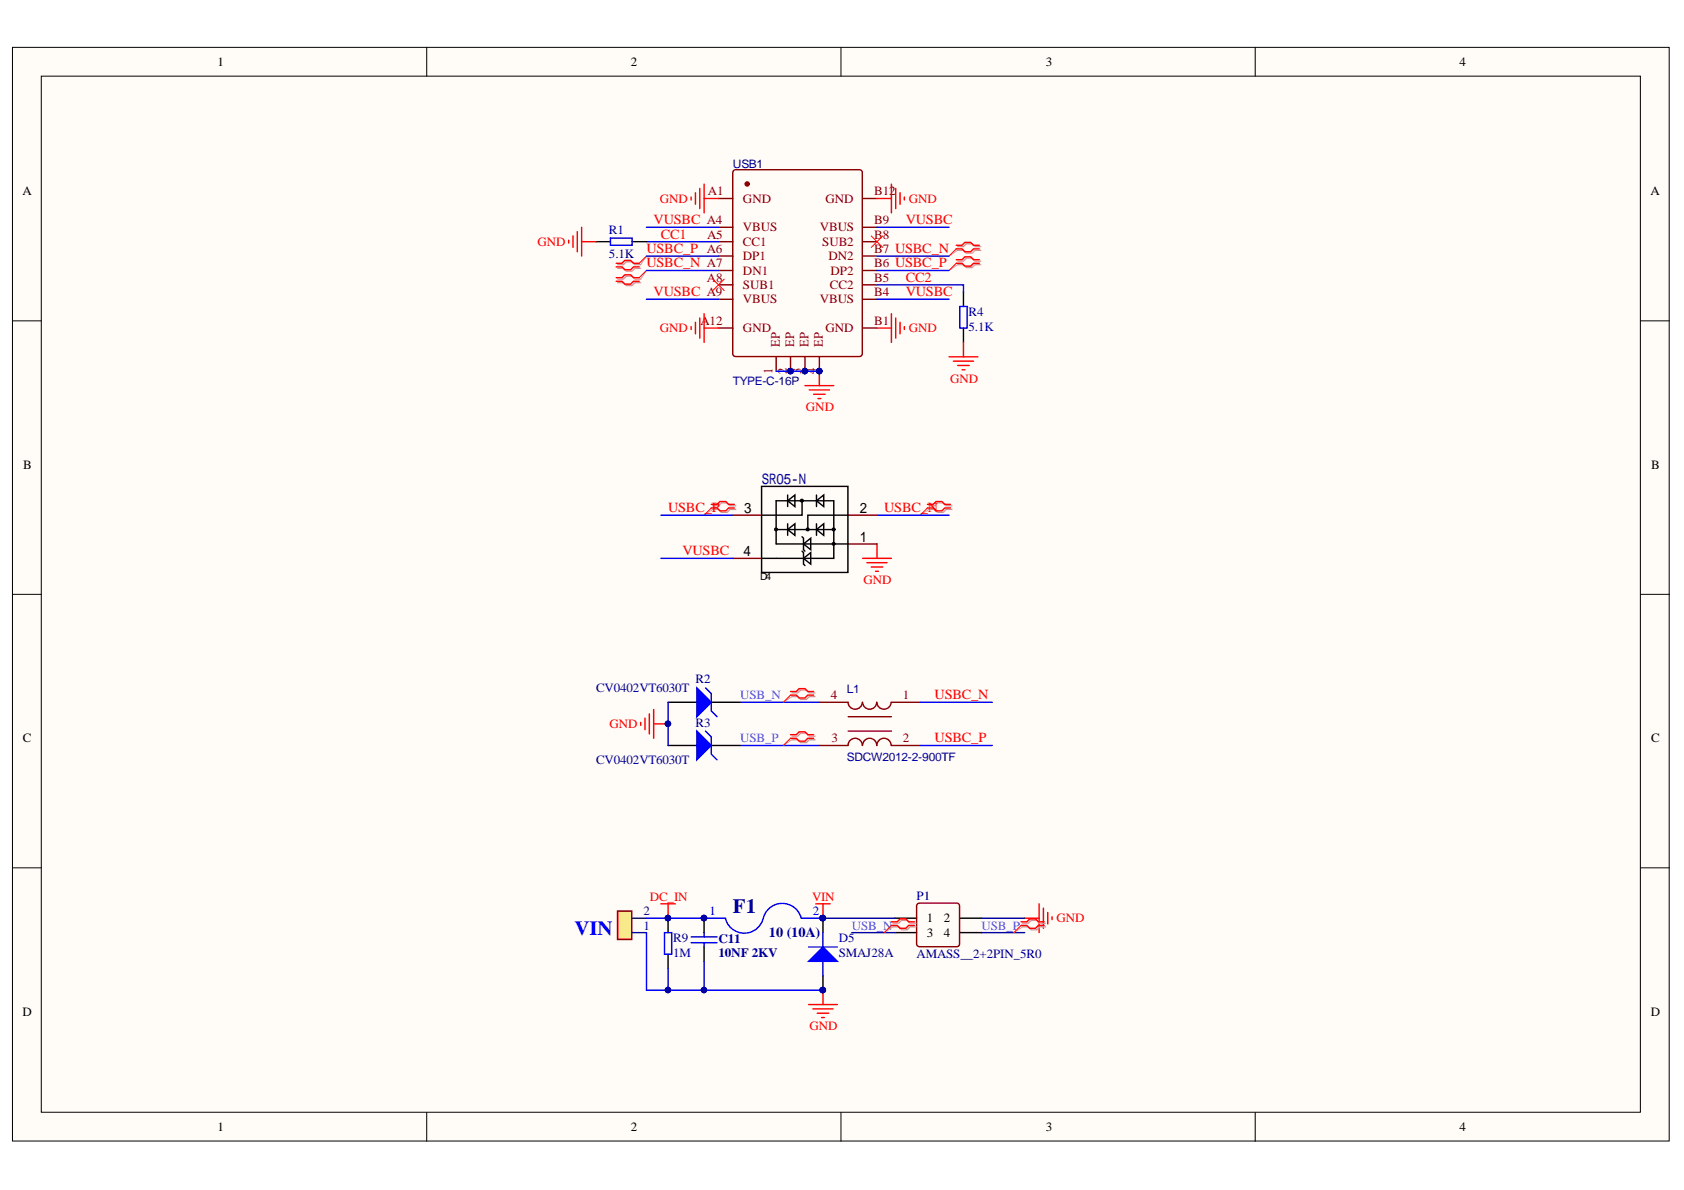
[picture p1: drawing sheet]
<svg xmlns="http://www.w3.org/2000/svg" width="297mm" height="210mm" viewBox="0 0 297 210" stroke-linecap="round" stroke-linejoin="round" font-family="sans-serif">
<defs><g id="words">
<text font-size="3.6" fill="#000080" x="129.3" y="161.1">F1</text>
<text font-size="3.6" fill="#00f" x="101.3" y="164.9">VIN</text>
<g font-size="2.5" fill="#f00">
<text x="115.3" y="39.5">VUSBC A4</text>
<text x="159.8" y="39.5">VUSBC</text>
<text x="114" y="47.2">USBC_N A7</text>
<text x="114" y="44.6">USBC_P A6</text>
<text x="116.6" y="42.1">CC1</text>
<text x="115.3" y="52.2">VUSBC A9</text>
<text x="159.8" y="49.7">CC2</text>
<text x="159.8" y="52.2">VUSBC</text>
<text x="117.8" y="90.3">USBC_P</text>
<text x="156" y="90.3">USBC_N</text>
<text x="120.4" y="97.9">VUSBC</text>
<text x="164.9" y="123.3">USBC_N</text>
<text x="164.9" y="130.9">USBC_P</text>
</g>
<g font-size="2.5" fill="#000080">
<text x="134.4" y="85.4">SR05-N</text>
<text x="135.6" y="165.2">10 (10A)</text>
</g>
<g font-size="2.3" fill="#800">
<text x="136.3" y="65.9" transform="rotate(-90 136.3 65.9)">1</text>
<text x="137.5" y="61.2" transform="rotate(-90 137.5 61.2)">EP</text>
<text x="140.1" y="61.2" transform="rotate(-90 140.1 61.2)">EP</text>
<text x="141.3" y="65.9" transform="rotate(-90 141.3 65.9)">3</text>
<text x="142.6" y="61.2" transform="rotate(-90 142.6 61.2)">EP</text>
<text x="145.2" y="61.2" transform="rotate(-90 145.2 61.2)">EP</text>
<text x="138.8" y="66" transform="rotate(-90 138.8 66)">2</text>
<text x="143.9" y="66" transform="rotate(-90 143.9 66)">4</text>
</g>
<g font-size="2.3" fill="#000080">
<text x="126.7" y="166.3">C11</text>
<text x="126.7" y="168.8">10NF 2KV</text>
</g>
<g font-size="2.2">
<text x="38.3" y="11.6">1</text>
<text x="111.3" y="11.6">2</text>
<text x="184.5" y="11.6">3</text>
<text x="257.4" y="11.6">4</text>
<text x="4" y="34.5">A</text>
<text x="291.1" y="34.5">A</text>
<text x="4.1" y="82.7">B</text>
<text x="291.3" y="82.7">B</text>
<text x="4.1" y="130.9">C</text>
<text x="291.3" y="130.9">C</text>
<text x="163.5" y="162.7">1</text>
<text x="163.5" y="165.2">3</text>
<text x="166.5" y="162.7">2</text>
<text x="166.5" y="165.2">4</text>
<text x="4" y="179.2">D</text>
<text x="291.2" y="179.2">D</text>
<text x="38.3" y="199.5">1</text>
<text x="111.3" y="199.5">2</text>
<text x="184.5" y="199.5">3</text>
<text x="257.4" y="199.5">4</text>
</g>
<g font-size="2.2" fill="#f00">
<text x="116.4" y="35.7">GND</text>
<text x="160.3" y="35.7">GND</text>
<text x="94.8" y="43.4">GND</text>
<text x="116.4" y="58.6">GND</text>
<text x="160.3" y="58.6">GND</text>
<text x="167.6" y="67.5">GND</text>
<text x="142.2" y="72.6">GND</text>
<text x="152.3" y="103">GND</text>
<text x="107.5" y="128.4">GND</text>
<text x="114.6" y="158.9">DC_IN</text>
<text x="143.2" y="158.9">VIN</text>
<text x="186.3" y="162.7">GND</text>
<text x="142.8" y="181.7">GND</text>
</g>
<g font-size="2.2" fill="#800">
<text x="124.9" y="34.5">A1</text>
<text x="131.1" y="35.7">GND</text>
<text x="145.6" y="35.7">GND</text>
<text x="154.2" y="34.5">B12</text>
<text x="131.1" y="40.8">VBUS</text>
<text x="144.6" y="40.8">VBUS</text>
<text x="154.2" y="39.5">B9</text>
<text x="124.7" y="42.1">A5</text>
<text x="131.1" y="45.9">DP1</text>
<text x="131.1" y="43.4">CC1</text>
<text x="145" y="43.4">SUB2</text>
<text x="146.1" y="45.9">DN2</text>
<text x="154.2" y="42.1">B8</text>
<text x="154.2" y="44.6">B7 USBC_N</text>
<text x="154.2" y="47.2">B6 USBC_P</text>
<text x="124.7" y="49.7">A8</text>
<text x="131.1" y="53.5">VBUS</text>
<text x="131.1" y="51">SUB1</text>
<text x="131.1" y="48.4">DN1</text>
<text x="144.6" y="53.5">VBUS</text>
<text x="146.4" y="51">CC2</text>
<text x="146.5" y="48.4">DP2</text>
<text x="154.2" y="49.7">B5</text>
<text x="154.2" y="52.2">B4</text>
<text x="123.6" y="57.3">A12</text>
<text x="131.1" y="58.6">GND</text>
<text x="145.6" y="58.6">GND</text>
<text x="154.2" y="57.3">B1</text>
<text x="146.6" y="123.3">4</text>
<text x="159.3" y="123.3">1</text>
<text x="146.7" y="130.9">3</text>
<text x="159.3" y="130.9">2</text>
</g>
<g font-size="2.2" fill="#000080">
<text x="107.4" y="41.2">R1</text>
<text x="107.4" y="45.5">5.1K</text>
<text x="170.8" y="55.8">R4</text>
<text x="170.8" y="58.3">5.1K</text>
<text x="105.1" y="122.1">CV0402VT6030T</text>
<text x="122.7" y="120.5">R2</text>
<text x="122.7" y="128.2">R3</text>
<text x="105.1" y="134.8">CV0402VT6030T</text>
<text x="161.7" y="158.7">P1</text>
<text x="118.7" y="166.2">R9</text>
<text x="148" y="166.2">D5</text>
<text x="118.7" y="168.8">1M</text>
<text x="148" y="168.8">SMAJ28A</text>
<text x="161.7" y="169">AMASS__2+2PIN_5R0</text>
</g>
<g font-size="2.2" fill="#90f">
<text x="130.5" y="123.3">USB_N</text>
<text x="130.5" y="130.9">USB_P</text>
<text x="150.2" y="164">USB_N</text>
<text x="173.1" y="164">USB_P</text>
</g>
<g font-size="2.2" fill="#11037f">
<text x="113.5" y="161.4">2</text>
<text x="113.5" y="164">1</text>
</g>
<g font-size="2.2" fill="#00f">
<text x="125.2" y="161.4">1</text>
<text x="143.4" y="161.4">2</text>
</g>
<g font-size="2.1" fill="#000080">
<text x="129.3" y="29.6">USB1</text>
<text x="129.3" y="67.9">TYPE-C-16P</text>
<text x="149.4" y="122.2">L1</text>
<text x="149.4" y="134.2">SDCW2012-2-900TF</text>
</g>
<text font-size="1.8" x="134.1" y="102.3">D4</text>
</g></defs>
<g fill="#fffcf8" stroke="#000" stroke-width=".18">
<path d="M2.2 8.4h292.2v192.9h-292.2z"/>
<path d="M7.3 13.4h282v182.8h-282z"/>
</g>
<path d="M75.3 8.4v5M148.3 8.4v5M221.4 8.4v5M2.2 56.6h5.1M289.4 56.6h5.1M2.2 104.8h5.1M289.4 104.8h5.1M2.2 153.1h5.1M289.4 153.1h5.1M75.3 196.2v5.1M148.3 196.2v5.1M221.4 196.2v5.1" fill="none" stroke="#000" stroke-width=".18"/>
<path d="M116.6 90.9h12.7M116.6 98.5h12.7M154.7 90.9h12.7M130.5 131.5h14M130.5 123.9h14M162.3 131.5h12.7M162.3 123.9h12.7M142.6 167h5.1M145.2 164.5v2.5M145.2 169.6v2.5" fill="none" stroke="#00f" stroke-width=".25"/>
<g fill="none" stroke="#f00" stroke-width=".25">
<path d="M125.5 89h1l.5-.5h1l.5 .5h1M125.5 89.6h1l.5 .5h1l.5-.5h1M152.2 98.5h5M152.9 99.2h3.6M154.7 95.9v2.6M163.6 89h1l.5-.5h1l.5 .5h1.1M163.6 89.6h1l.5 .5h1l.5-.5h1.1M153.7 100h2M154.4 100.8h.5M113 127.4v.5M113.8 126.7v2M114.5 125.9v3.6"/>
<path d="M115.3 125.1v5.1M115.3 127.7h2.5M139.4 122h1.1l.5-.5h1l.5 .5h1M139.4 122.6h1.1l.5 .5h1l.5-.5h1M139.4 129.6h1.1l.5-.5h1l.5 .5h1M139.4 130.2h1.1l.5 .5h1l.5-.5h1M116.6 159.4h2.5M117.8 159.4v2.6M183.3 159.4v5.1M180.7 162h2.6M184 160.2v3.5M184.8 160.9v2.1"/>
<path d="M185.6 161.7v.5"/>
</g>
<g fill="#000080" stroke="#000080" stroke-width=".18">
<circle cx="117.8" cy="127.7" r=".48"/>
<circle cx="117.8" cy="161.9" r=".48"/>
<circle cx="145.1" cy="174.6" r=".49"/>
<circle cx="145.1" cy="161.9" r=".49"/>
</g>
<g fill="none" stroke="#800" stroke-width=".25">
<path d="M129.3 90.9h5.1M129.3 98.5h5.1M149.6 95.9h5.1M149.6 90.9h5.1M144.5 123.9h5.1M144.5 131.5h5.1M149.6 126.4h7.6M149.6 129h7.6M152.1 123.9a1.26 1.26 0 0 1-1.3 1.2 1.26 1.26 0 0 1-1.2-1.2M152.1 131.5a1.26 1.26 0 0 0-1.3-1.3 1.26 1.26 0 0 0-1.2 1.3M157.2 123.9a1.26 1.26 0 0 1-1.3 1.2 1.26 1.26 0 0 1-1.2-1.2 1.26 1.26 0 0 1-1.3 1.2 1.26 1.26 0 0 1-1.2-1.2M157.2 131.5a1.27 1.27 0 0 0-1.3-1.3 1.27 1.27 0 0 0-1.3 1.3 1.25 1.25 0 0 0-1.2-1.3 1.25 1.25 0 0 0-1.2 1.3"/>
<path d="M157.2 123.9h5.1M157.2 131.5h5.1M161.8 159.5l.4-.2 6.8 .1 .3 .4-.1 6.9-.5 .3-6.8-.1-.2-.4z"/>
</g>
<path d="M125.7 89.2h1l.5-.5h1.1l.5 .5h1M125.7 89.9h1l.5 .5h1.1l.5-.5h1M163.8 89.2h1.1l.5-.5h1l.5 .5h1M163.8 89.9h1.1l.5 .5h1l.5-.5h1M139.7 122.2h1l.5-.5h1l.5 .5h1.1M139.7 122.9h1l.5 .5h1l.5-.5h1.1M139.7 129.8h1l.5-.5h1l.5 .5h1.1M139.7 130.5h1l.5 .5h1l.5-.5h1.1" fill="none" stroke="#d0a19e" stroke-width=".25"/>
<path d="M125.7 89.9l-1.5 1M163.8 89.9l-1.5 1M139.7 122.9l-1.5 1M139.7 130.5l-1.5 1" fill="none" stroke="#d0a19e" stroke-width=".18"/>
<path d="M125.5 89.6l-1.3 1.3M163.6 89.6l-1.3 1.3M139.4 122.6l-1.2 1.3M139.4 130.2l-1.2 1.3" fill="none" stroke="#f00" stroke-width=".18"/>
<g fill="none" stroke="#000" stroke-width=".25">
<path d="M134.3 85.8h15.3v15.2h-15.3zM136.9 93.4h10.2M136.9 88.3h10.2v7.6h-10.2zM138.9 93.4l1.3-1v2zM138.9 88.3l1.3-1v2zM138.9 87.3v2M138.9 92.4v2M141.5 94.7l.2 .2v2.1l.3 .2M141.5 88.3v2.6h-7.1M141.5 97.2l.2 .3v2l.3 .3M141.7 95.9l1.3-1v2.1zM141.7 98.5l1.3-1v2z"/>
<path d="M144 93.4l1.3-1v2zM144 88.3l1.3-1v2zM144 87.3v2M144 92.4v2M147.1 95.9h2.5M147.1 95.9v2.6h-12.7M149.6 90.9h-7.1v2.5M145.2 162v2.5M145.2 172.1v2.6M157.9 162h3.8M157.9 164.5h3.8M169.3 162h3.8"/>
<path d="M169.3 164.5h3.8"/>
<circle cx="136.9" cy="93.4" r=".23"/>
<circle cx="141.4" cy="88.3" r=".24"/>
<circle cx="142.5" cy="93.4" r=".23"/>
<circle cx="147" cy="95.9" r=".23"/>
<circle cx="147" cy="93.4" r=".23"/>
</g>
<path d="M150.2 164.5h7.7M173.1 164.5h7.6M173.1 162h7.6" fill="none" stroke="#000080" stroke-width=".25"/>
<path d="M142.6 169.6l2.6-2.6 2.5 2.6z" fill="#00f"/>
<g fill="none" stroke="#00f" stroke-width=".25">
<path d="M107.7 42h3.8v1.3h-3.8zM114 45.2h12.7M114 47.7h12.7M114 52.8h12.7M114 40.1h12.7M114 42.6h12.7M154.7 50.2h15.2v1.3M154.7 45.2h12.7M154.7 47.7h12.7M154.7 52.8h12.7M154.7 40.1h12.7M169.3 54.1h1.3v3.8h-1.3z"/>
<path d="M136.9 65.5h7.6M124.2 162h3.8M128 162a3.4 3.4 0 0 0 3.2 2.6 3.4 3.4 0 0 0 3.4-2.4M141.3 161.9a3.4 3.4 0 0 0-3.4-2.6 3.4 3.4 0 0 0-3.3 2.8M141.3 162h3.9M142.6 169.6l2.6-2.6 2.5 2.6z"/>
</g>
<g fill="#000080" stroke="#000080" stroke-width=".18">
<circle cx="145.1" cy="174.6" r=".49"/>
<circle cx="145.1" cy="161.9" r=".49"/>
<circle cx="124.2" cy="161.9" r=".48"/>
<circle cx="139.4" cy="65.5" r=".48"/>
<circle cx="142" cy="65.5" r=".48"/>
<circle cx="144.5" cy="65.5" r=".48"/>
</g>
<g fill="none" stroke="#f00" stroke-width=".25">
<path d="M121.9 34.8v.5M122.7 34v2M123.4 33.2v3.6M124.2 32.5v5.1M124.2 35h2.5M154.7 35h2.5M157.2 32.5v5.1M158 33.2v3.6M158.8 34v2M159.5 34.8v.5M100.3 42.4v.5M101.1 41.6v2"/>
<path d="M101.8 40.9v3.5M102.6 40.1v5.1M102.6 42.6h2.5M108.7 49.6h1l.5 .5h1l.5-.5h1.1M108.7 49h1l.5-.5h1l.5 .5h1.1M108.7 47.1h1l.5 .5h1l.5-.5h1.1M108.7 46.4h1l.5-.5h1l.5 .5h1.1M121.9 57.6v.5M122.7 56.8v2.1M123.4 56.1v3.5M124.2 55.3v5.1M124.2 57.9h2.5"/>
<path d="M154.7 57.9h2.5M157.2 55.3v5.1M158 56.1v3.5M158.8 56.8v2.1M159.5 57.6v.5M168.7 43.3h1l.5-.5h1l.5 .5h1M168.7 43.9h1l.5 .5h1l.5-.5h1M168.7 45.8h1l.5-.5h1l.5 .5h1M168.7 46.4h1l.5 .5h1l.5-.5h1M142 68h5.1M142.7 68.8h3.6M143.5 69.5h2"/>
<path d="M144.3 70.3h.5M144.5 65.5v2.5M167.4 62.9h5.1M168.2 63.7h3.5M168.9 64.5h2.1M169.7 65.2h.5M169.9 60.4v2.5M142.6 177.2h5.1M143.4 178h3.5M144.1 178.7h2.1M144.9 179.5h.5M145.2 174.7v2.5"/>
<path d="M157.2 162.6h1.1l.5-.5h1l.5 .5h1M157.2 163.2h1.1l.5 .5h1l.5-.5h1M180.1 162.6h1l.5-.5h1l.6 .5h1M180.1 163.2h1l.5 .5h1l.6-.5h1"/>
</g>
<path d="M108.9 49.9h1.1l.5 .5h1l.5-.5h1M108.9 49.2h1.1l.5-.5h1l.5 .5h1M108.9 47.3h1.1l.5 .5h1l.5-.5h1M108.9 46.7h1.1l.5-.5h1l.5 .5h1M168.9 43.5h1l.6-.5h1l.5 .5h1M168.9 44.2h1l.6 .5h1l.5-.5h1M168.9 46.1h1l.6-.5h1l.5 .5h1M168.9 46.7h1l.6 .5h1l.5-.5h1M157.5 162.9h1l.5-.6h1l.5 .6h1.1M157.5 163.5h1l.5 .5h1l.5-.5h1.1M180.4 162.9h1l.5-.6h1l.5 .6h1M180.4 163.5h1l.5 .5h1l.5-.5h1" fill="none" stroke="#d0a19e" stroke-width=".25"/>
<path d="M114 47.7l-1 1.5M114 45.2l-1 1.5M168.9 44.2l-1.5 1M168.9 46.7l-1.5 1M157.5 163.5l-1.5 1M180.4 163.5l-1.6 1" fill="none" stroke="#d0a19e" stroke-width=".18"/>
<path d="M114 47.7l-1.2 1.3M114 45.2l-1.2 1.2M125.7 49.2l2.1 2.1M127.8 49.2l-2.1 2.1M153.7 41.6l2 2M155.7 41.6l-2 2M168.7 43.9l-1.3 1.3M168.7 46.4l-1.3 1.3M157.2 163.2l-1.2 1.3M180.1 163.2l-1.3 1.3" fill="none" stroke="#f00" stroke-width=".18"/>
<g fill="none" stroke="#800" stroke-width=".25">
<path d="M126.7 35h2.6M129.3 30.2l.5-.3h21.8l.4 .3 .1 32.2-.3 .4-22 .1-.5-.3zM152.2 35h2.5M126.7 57.9h2.6M126.7 52.8h2.6M126.7 50.2h2.6M126.7 47.7h2.6M126.7 45.2h2.6M126.7 42.6h2.6M126.7 40.1h2.6M152.2 57.9h2.5M152.2 52.8h2.5"/>
<path d="M152.2 50.2h2.5M152.2 47.7h2.5M152.2 45.2h2.5M152.2 42.6h2.5M152.2 40.1h2.5M136.9 62.9v2.6M139.4 62.9v2.6M142 62.9v2.6M144.5 62.9v2.6"/>
</g>
<circle cx="131.8" cy="32.4" r=".36" fill="#800" stroke="#800" stroke-width=".25"/>
<path d="M105.1 42.6h2.6M111.5 42.6h2.5M169.9 51.5v2.6M169.9 57.9v2.5" fill="none" stroke="#000" stroke-width=".25"/>
<path d="M108.9 160.7h2.5v5h-2.5z" fill="#fdf101" stroke="#800000" stroke-width=".25"/>
<path d="M111.5 164.5h2.5M111.5 162h2.5" fill="none" stroke="#11037f" stroke-width=".25"/>
<path d="M143.9 159.4h2.5M145.2 159.4v2.6" fill="none" stroke="#f00" stroke-width=".25"/>
<g fill="#000080" stroke="#000080" stroke-width=".18">
<circle cx="145.1" cy="161.9" r=".49"/>
<circle cx="117.8" cy="174.6" r=".48"/>
<circle cx="124.2" cy="174.6" r=".48"/>
<circle cx="145.1" cy="174.6" r=".49"/>
<circle cx="117.8" cy="161.9" r=".48"/>
<circle cx="124.2" cy="161.9" r=".48"/>
</g>
<path d="M114 164.5v10.2h31.2M114 162h10.2M117.2 164.5h1.3v3.8h-1.3zM117.8 170.8v3.9M121.9 165.3h4.6M121.9 166.3h4.6M124.2 164.5v.8M124.2 166.3v.7M124.2 169.6v5.1" fill="none" stroke="#00f" stroke-width=".25"/>
<path d="M145.2 162h12.7" fill="none" stroke="#000080" stroke-width=".25"/>
<path d="M117.8 123.9h5.1M125.5 123.9h5M117.8 162v2.5M117.8 168.3v2.5M124.2 162v2.5M124.2 167v2.6" fill="none" stroke="#000" stroke-width=".25"/>
<path d="M122.9 121.3l2.6 2.6-2.6 2.5z" fill="#00f"/>
<path d="M122.9 121.3l2.6 2.6-2.6 2.5zM124.4 121.3l1.1 1.1v3l1 1" fill="none" stroke="#00f" stroke-width=".25"/>
<path d="M117.8 131.5h5.1M125.5 131.5h5" fill="none" stroke="#000" stroke-width=".25"/>
<path d="M122.9 129l2.6 2.5-2.6 2.5z" fill="#00f"/>
<path d="M117.8 123.9v7.6M122.9 129l2.6 2.5-2.6 2.5zM124.4 129l1.1 1v3l1 1" fill="none" stroke="#00f" stroke-width=".25"/>
<circle cx="117.8" cy="127.7" r=".48" fill="#000080" stroke="#000080" stroke-width=".18"/>
<use href="#words"/>
</svg>
